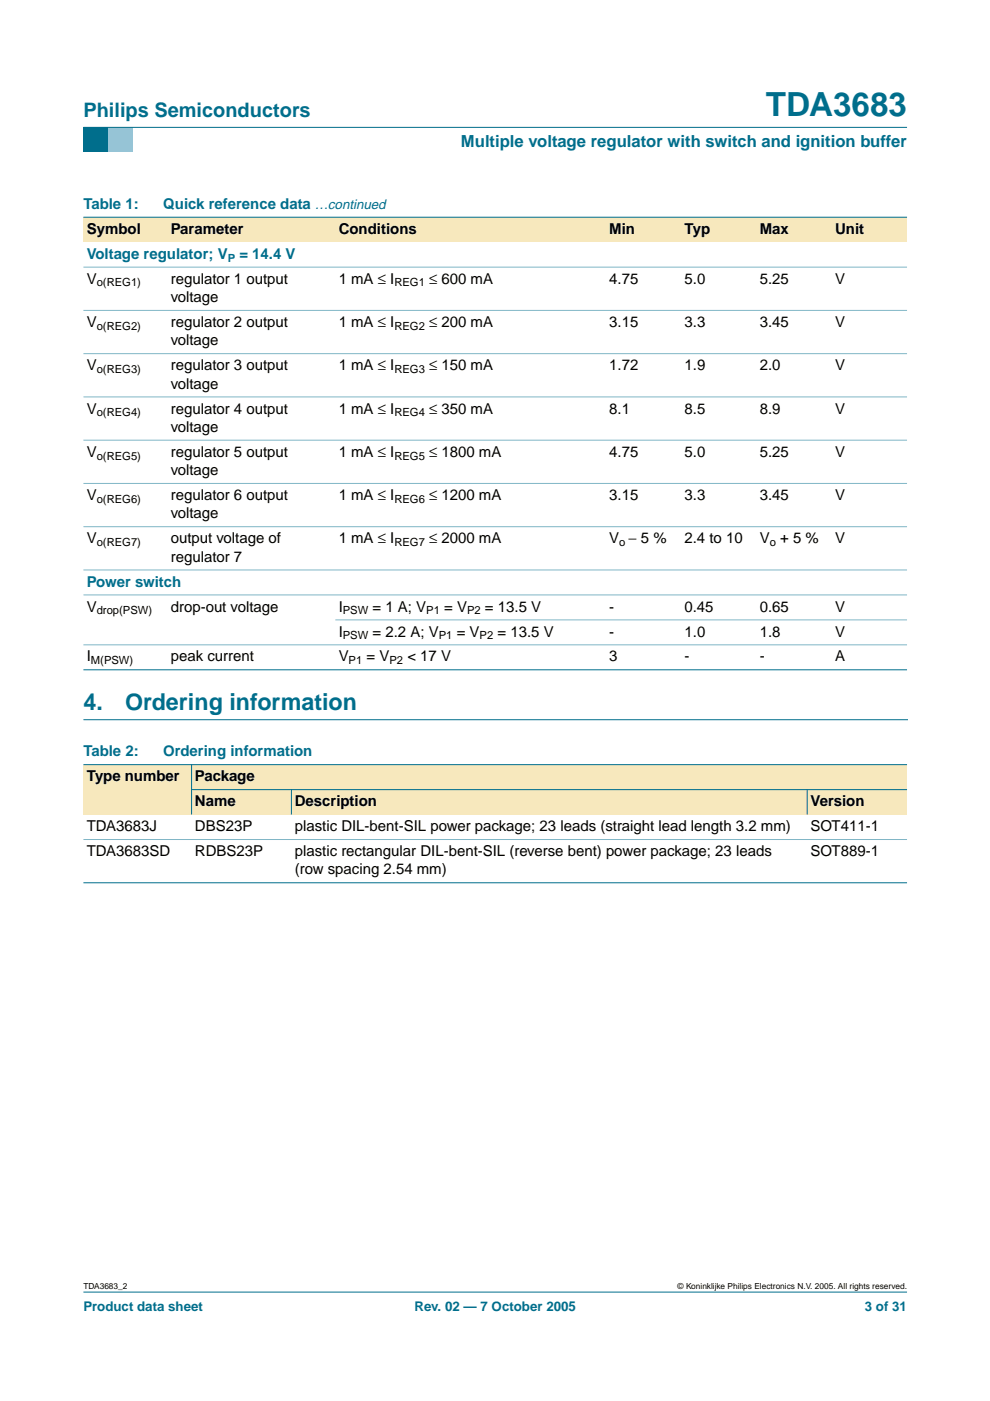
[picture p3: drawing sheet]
<svg xmlns="http://www.w3.org/2000/svg" width="210mm" height="297mm" viewBox="0 0 210 297" stroke-linecap="round" stroke-linejoin="round" font-family="sans-serif">
<defs><g id="words">
<text font-size="7.1" fill="#006e8c" x="162.4" y="24.7">TDA3683</text>
<g font-size="4.9" fill="#006e8c">
<text x="17.7" y="150.6">4.</text>
<text x="26.5" y="150.6">Ordering information</text>
</g>
<text font-size="4.2" fill="#006e8c" x="17.7" y="24.9">Philips Semiconductors</text>
<text font-size="3.5" fill="#006e8c" x="97.7" y="31.1">Multiple voltage regulator with switch and ignition buffer</text>
<g font-size="3.2" fill="#006e8c">
<text x="17.7" y="44.3">Table 1:</text>
<text x="34.6" y="44.3">Quick reference data …continued</text>
<text x="18.4" y="54.9">Voltage regulator; V</text>
<text x="50.7" y="54.9">= 14.4 V</text>
<text x="18.4" y="124.4">Power switch</text>
<text x="17.7" y="160.4">Table 2:</text>
<text x="34.6" y="160.4">Ordering information</text>
</g>
<g font-size="3.2">
<text x="18.4" y="49.6">Symbol</text>
<text x="36.2" y="49.6">Parameter</text>
<text x="71.8" y="49.6">Conditions</text>
<text x="129.2" y="49.6">Min</text>
<text x="145.1" y="49.6">Typ</text>
<text x="161.1" y="49.6">Max</text>
<text x="177.1" y="49.6">Unit</text>
<text x="18.4" y="60.2">V</text>
<text x="36.2" y="60.2">regulator 1 output</text>
<text x="36.2" y="64">voltage</text>
<text x="71.8" y="60.2">1 mA ≤ I</text>
<text x="91" y="60.2">≤ 600 mA</text>
<text x="129.2" y="60.2">4.75</text>
<text x="145.1" y="60.2">5.0</text>
<text x="161.1" y="60.2">5.25</text>
<text x="177.1" y="60.2">V</text>
<text x="18.4" y="69.3">V</text>
<text x="36.2" y="69.3">regulator 2 output</text>
<text x="71.8" y="69.3">1 mA ≤ I</text>
<text x="91" y="69.3">≤ 200 mA</text>
<text x="129.2" y="69.3">3.15</text>
<text x="145.1" y="69.3">3.3</text>
<text x="161.1" y="69.3">3.45</text>
<text x="177.1" y="69.3">V</text>
<text x="36.2" y="73.2">voltage</text>
<text x="18.4" y="78.5">V</text>
<text x="36.2" y="78.5">regulator 3 output</text>
<text x="36.2" y="82.4">voltage</text>
<text x="71.8" y="78.5">1 mA ≤ I</text>
<text x="91" y="78.5">≤ 150 mA</text>
<text x="129.2" y="78.5">1.72</text>
<text x="145.1" y="78.5">1.9</text>
<text x="161.1" y="78.5">2.0</text>
<text x="177.1" y="78.5">V</text>
<text x="18.4" y="87.7">V</text>
<text x="36.2" y="87.7">regulator 4 output</text>
<text x="71.8" y="87.7">1 mA ≤ I</text>
<text x="91" y="87.7">≤ 350 mA</text>
<text x="129.2" y="87.7">8.1</text>
<text x="145.1" y="87.7">8.5</text>
<text x="161.1" y="87.7">8.9</text>
<text x="177.1" y="87.7">V</text>
<text x="36.2" y="91.6">voltage</text>
<text x="18.4" y="96.9">V</text>
<text x="36.2" y="96.9">regulator 5 output</text>
<text x="36.2" y="100.7">voltage</text>
<text x="71.8" y="96.9">1 mA ≤ I</text>
<text x="91" y="96.9">≤ 1800 mA</text>
<text x="129.2" y="96.9">4.75</text>
<text x="145.1" y="96.9">5.0</text>
<text x="161.1" y="96.9">5.25</text>
<text x="177.1" y="96.9">V</text>
<text x="18.4" y="106">V</text>
<text x="36.2" y="106">regulator 6 output</text>
<text x="71.8" y="106">1 mA ≤ I</text>
<text x="91" y="106">≤ 1200 mA</text>
<text x="129.2" y="106">3.15</text>
<text x="145.1" y="106">3.3</text>
<text x="161.1" y="106">3.45</text>
<text x="177.1" y="106">V</text>
<text x="36.2" y="109.9">voltage</text>
<text x="18.4" y="115.2">V</text>
<text x="36.2" y="115.2">output voltage of</text>
<text x="36.2" y="119.1">regulator 7</text>
<text x="71.8" y="115.2">1 mA ≤ I</text>
<text x="91" y="115.2">≤ 2000 mA</text>
<text x="129.2" y="115.2">V − 5 %</text>
<text x="145.1" y="115.2">2.4 to 10</text>
<text x="161.1" y="115.2">V + 5 %</text>
<text x="177.1" y="115.2">V</text>
<text x="18.4" y="129.7">V</text>
<text x="36.2" y="129.7">drop-out voltage</text>
<text x="71.8" y="129.7">I</text>
<text x="79" y="129.7">= 1 A; V</text>
<text x="94.2" y="129.7">= V</text>
<text x="102.8" y="129.7">= 13.5 V</text>
<text x="129.2" y="129.7">-</text>
<text x="145.1" y="129.7">0.45</text>
<text x="161.1" y="129.7">0.65</text>
<text x="177.1" y="129.7">V</text>
<text x="71.8" y="135">I</text>
<text x="79" y="135">= 2.2 A; V</text>
<text x="96.8" y="135">= V</text>
<text x="105.5" y="135">= 13.5 V</text>
<text x="129.2" y="135">-</text>
<text x="145.1" y="135">1.0</text>
<text x="161.1" y="135">1.8</text>
<text x="177.1" y="135">V</text>
<text x="18.4" y="140.2">I</text>
<text x="36.2" y="140.2">peak current</text>
<text x="71.8" y="140.2">V</text>
<text x="77.7" y="140.2">= V</text>
<text x="86.4" y="140.2">&lt; 17 V</text>
<text x="129.2" y="140.2">3</text>
<text x="145.1" y="140.2">-</text>
<text x="161.1" y="140.2">-</text>
<text x="177.1" y="140.2">A</text>
<text x="18.4" y="165.6">Type number</text>
<text x="41.3" y="165.6">Package</text>
<text x="41.3" y="170.9">Name</text>
<text x="62.5" y="170.9">Description</text>
<text x="171.9" y="170.9">Version</text>
<text x="18.4" y="176.2">TDA3683J</text>
<text x="41.3" y="176.2">DBS23P</text>
<text x="62.5" y="176.2">plastic DIL-bent-SIL power package; 23 leads (straight lead length 3.2 mm)</text>
<text x="171.9" y="176.2">SOT411-1</text>
<text x="18.4" y="181.5">TDA3683SD</text>
<text x="41.3" y="181.5">RDBS23P</text>
<text x="62.5" y="185.4">(row spacing 2.54 mm)</text>
<text x="62.5" y="181.5">plastic rectangular DIL-bent-SIL (reverse bent) power package; 23 leads</text>
<text x="171.9" y="181.5">SOT889-1</text>
</g>
<g font-size="2.8" fill="#006e8c">
<text x="17.7" y="278">Product data sheet</text>
<text x="87.9" y="278">Rev. 02 — 7 October 2005</text>
<text x="183.4" y="278">3 of 31</text>
</g>
<text font-size="2.4" fill="#006e8c" x="48.3" y="55.4">P</text>
<g font-size="2.4">
<text x="20.5" y="60.7">o(REG1)</text>
<text x="83.6" y="60.7">REG1</text>
<text x="20.5" y="69.9">o(REG2)</text>
<text x="83.6" y="69.9">REG2</text>
<text x="20.5" y="79.1">o(REG3)</text>
<text x="83.6" y="79.1">REG3</text>
<text x="20.5" y="88.3">o(REG4)</text>
<text x="83.6" y="88.3">REG4</text>
<text x="20.5" y="97.4">o(REG5)</text>
<text x="83.6" y="97.4">REG5</text>
<text x="20.5" y="106.6">o(REG6)</text>
<text x="83.6" y="106.6">REG6</text>
<text x="20.5" y="115.8">o(REG7)</text>
<text x="83.6" y="115.8">REG7</text>
<text x="131.3" y="115.8">o</text>
<text x="163.2" y="115.8">o</text>
<text x="20.5" y="130.2">drop(PSW)</text>
<text x="72.7" y="130.2">PSW</text>
<text x="90.4" y="130.2">P1</text>
<text x="99" y="130.2">P2</text>
<text x="72.7" y="135.5">PSW</text>
<text x="93" y="135.5">P1</text>
<text x="101.7" y="135.5">P2</text>
<text x="19.3" y="140.8">M(PSW)</text>
<text x="73.9" y="140.8">P1</text>
<text x="82.6" y="140.8">P2</text>
</g>
<g font-size="1.8">
<text x="17.7" y="273.4">TDA3683_2</text>
<text x="143.7" y="273.4">© Koninklijke Philips Electronics N.V. 2005. All rights reserved.</text>
</g>
</g></defs>
<path d="M17.7 273.9h174.6z" fill="#006e8c" stroke="#006e8c" stroke-width=".21"/>
<path d="M17.7 27h5.3v5.3h-5.3z" fill-rule="evenodd" fill="#006e8c"/>
<path d="M23 27h5.3v5.3h-5.3z" fill-rule="evenodd" fill="#96c4d6"/>
<path d="M17.7 27h174.6z" fill="#006e8c" stroke="#006e8c" stroke-width=".21"/>
<path d="M17.7 152.6h174.7" fill="none" stroke="#006e8c" stroke-width=".21"/>
<g fill="#f7e8bd">
<path d="M17.7 46.1h17.8v5.2h-17.8z" fill-rule="evenodd"/>
<path d="M35.5 46.1h35.6v5.2h-35.6z" fill-rule="evenodd"/>
<path d="M71.1 46.1h49.9v5.2h-49.9z" fill-rule="evenodd"/>
<path d="M121 46.1h7.5v5.2h-7.5z" fill-rule="evenodd"/>
<path d="M128.5 46.1h15.9v5.2h-15.9z" fill-rule="evenodd"/>
<path d="M144.4 46.1h16v5.2h-16z" fill-rule="evenodd"/>
<path d="M160.4 46.1h16v5.2h-16z" fill-rule="evenodd"/>
<path d="M176.4 46.1h15.9v5.2h-15.9z" fill-rule="evenodd"/>
</g>
<g fill="#006e8c" stroke="#006e8c" stroke-width=".21">
<path d="M17.7 46.1h174.6z"/>
<path d="M17.7 142h174.6z"/>
</g>
<g fill="#80b6c6" stroke="#80b6c6" stroke-width=".21">
<path d="M17.7 56.6h174.6z"/>
<path d="M17.7 65.8h174.6z"/>
<path d="M17.7 75h174.6z"/>
<path d="M17.7 84.2h174.6z"/>
<path d="M17.7 93.3h174.6z"/>
<path d="M17.7 102.5h174.6z"/>
<path d="M17.7 111.7h174.6z"/>
<path d="M17.7 120.8h174.6z"/>
<path d="M17.7 126.1h174.6z"/>
<path d="M71.1 131.4h121.2z"/>
<path d="M17.7 136.7h174.6z"/>
</g>
<g fill="#f7e8bd">
<path d="M17.7 162.1h22.9v10.6h-22.9z" fill-rule="evenodd"/>
<path d="M40.6 162.1h151.7v5.3h-151.7z" fill-rule="evenodd"/>
<path d="M40.6 167.4h21.2v5.3h-21.2z" fill-rule="evenodd"/>
<path d="M61.8 167.4h109.3v5.3h-109.3z" fill-rule="evenodd"/>
<path d="M171.1 167.4h21.2v5.3h-21.2z" fill-rule="evenodd"/>
</g>
<g fill="#006e8c" stroke="#006e8c" stroke-width=".21">
<path d="M40.6 162.1v10.6z"/>
<path d="M61.8 167.4v5.3z"/>
<path d="M171.1 167.4v5.3z"/>
<path d="M17.7 162.1h174.6z"/>
<path d="M40.6 167.4h151.7z"/>
<path d="M17.7 187.2h174.6z"/>
</g>
<path d="M17.7 178h174.6z" fill="#80b6c6" stroke="#80b6c6" stroke-width=".21"/>
<use href="#words"/>
</svg>
